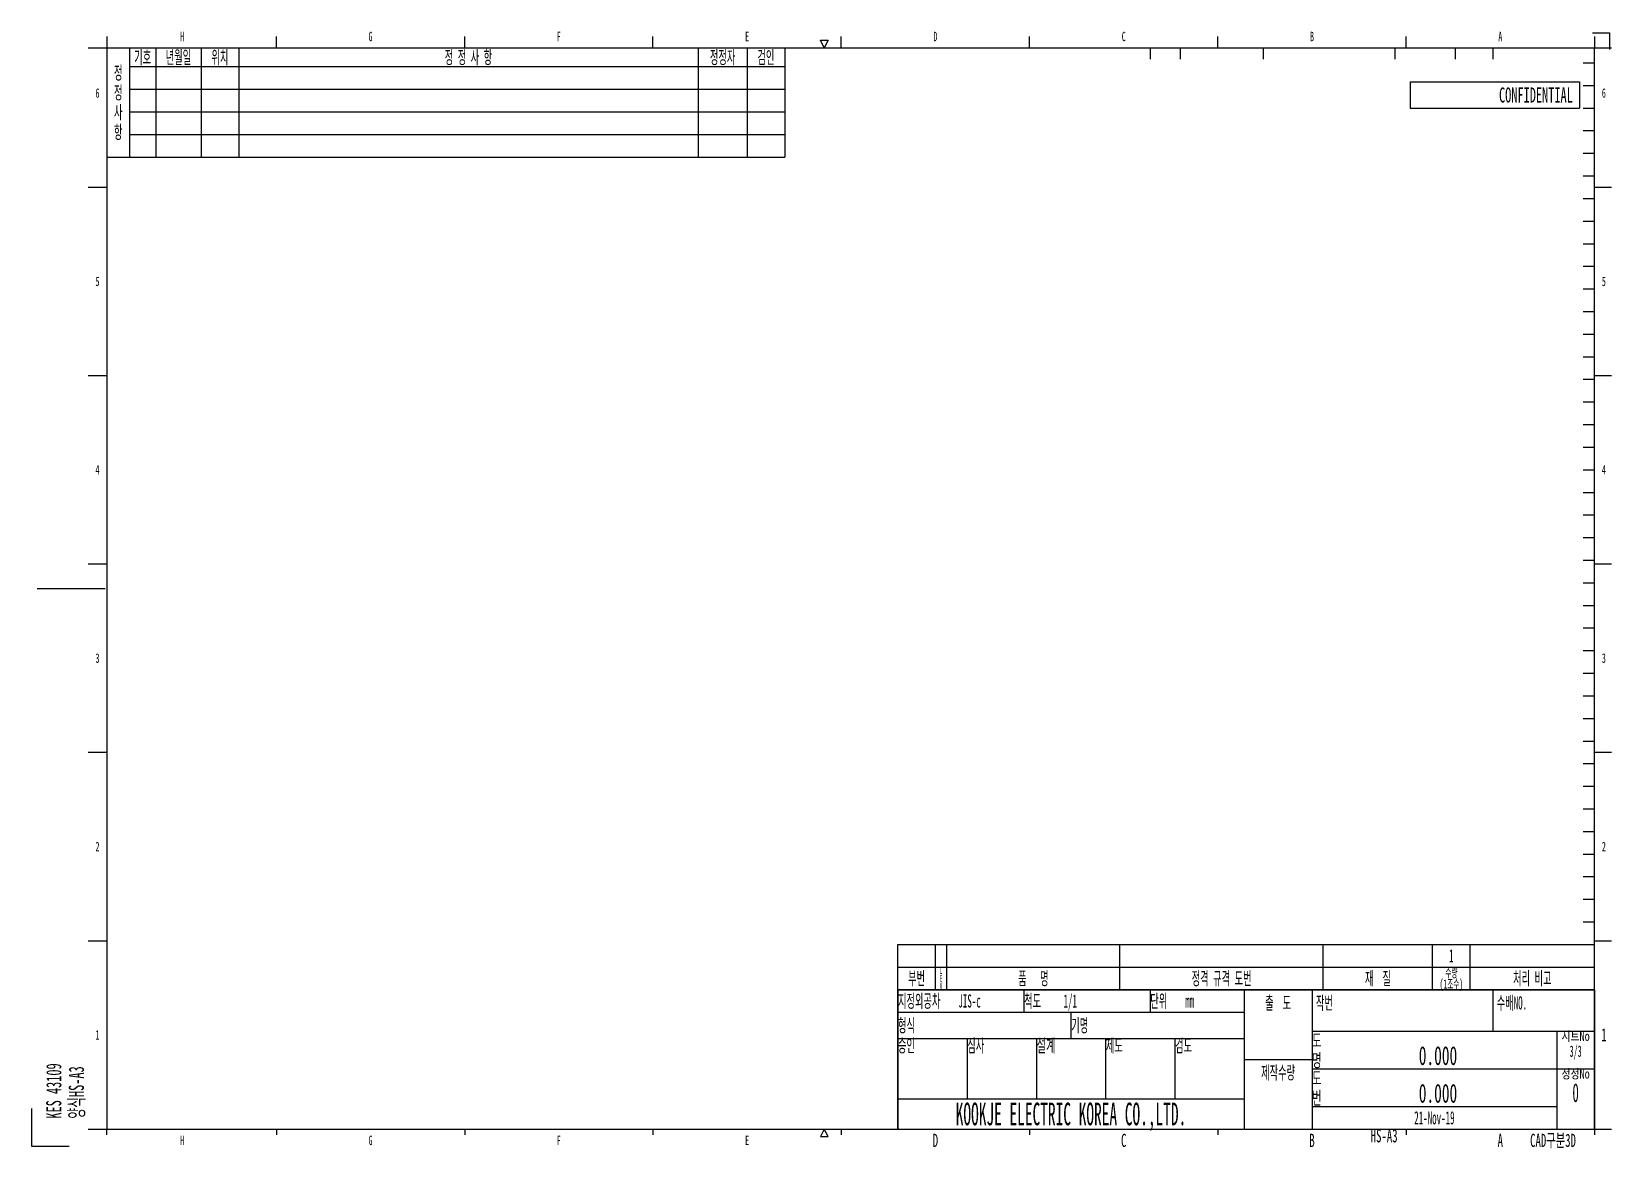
# Model space of a CAD drawing. Header units: millimetres. Extents: x 0 to 419, y 0 to 296.
import ezdxf

# ---------------------------------------------------------------- set-up
doc = ezdxf.new("R2010")
doc.units = ezdxf.units.MM
doc.header["$LTSCALE"] = 23.1
doc.layers.get('0').update_dxf_attribs({"linetype": 'CONTINUOUS'})
doc.styles.get("Standard").update_dxf_attribs({"font": 'txt', "width": 0.5})
doc.styles.add('TEXTSTYLE_2', font='txt', dxfattribs={"width": 0.6})
doc.styles.add('TEXTSTYLE_3', font='txt', dxfattribs={"width": 0.6})
doc.styles.add('TEXTSTYLE_4', font='txt', dxfattribs={"width": 0.8})

msp = doc.modelspace()

# ---------------------------------------------------------------- linework, layer by layer
at = {"color": 2, "linetype": 'Continuous'}
for p, q in [((20, 295), (20, 292)), ((65, 292), (65, 295)), ((115, 292), (115, 295)), ((165, 292), (165, 295)), ((210.5, 292), (209.5, 294)), ((209.5, 294), (211.5, 294)), ((211.5, 294), (210.5, 292)), ((215, 292), (215, 295)), ((265, 292), (265, 295)), ((315, 292), (315, 295)), ((365, 292), (365, 295)), ((414.46, 296), (419, 296)), ((415, 295), (415, 292)), ((419, 296), (419, 291.5)), ((20, 292), (200, 292)), ((20, 292), (20, 263)), ((26, 292), (26, 263)), ((33, 292), (33, 263)), ((45, 292), (45, 263)), ((55, 292), (55, 263)), ((177, 292), (177, 263)), ((190, 292), (190, 263)), ((200, 292), (200, 263)), ((297, 292), (297, 289)), ((305, 292), (305, 289)), ((327, 292), (327, 289)), ((362, 292), (362, 289)), ((378, 292), (378, 289)), ((388, 292), (388, 289)), ((415, 292), (419.5, 292)), ((26, 287), (200, 287)), ((412, 288), (415, 288)), ((412, 282), (415, 282)), ((26, 281), (200, 281)), ((26, 275), (200, 275)), ((412, 276), (415, 276)), ((26, 269), (200, 269)), ((412, 270), (415, 270)), ((20, 263), (200, 263)), ((412, 264), (415, 264)), ((412, 258), (415, 258)), ((15, 255), (20, 255)), ((412, 252), (415, 252)), ((415, 255), (419.5, 255)), ((412, 246), (415, 246)), ((412, 240), (415, 240)), ((412, 234), (415, 234)), ((412, 228), (415, 228)), ((412, 222), (415, 222)), ((412, 216), (415, 216)), ((412, 210), (415, 210)), ((15, 205), (20, 205)), ((412, 204), (415, 204)), ((415, 205), (419.5, 205)), ((412, 198), (415, 198)), ((412, 192), (415, 192)), ((412, 186), (415, 186)), ((412, 180), (415, 180)), ((412, 174), (415, 174)), ((412, 168), (415, 168)), ((412, 162), (415, 162)), ((412, 156), (415, 156)), ((15, 155), (20, 155)), ((415, 155), (419.5, 155)), ((1.5, 148.5), (19.5, 148.5)), ((412, 150), (415, 150)), ((412, 144), (415, 144)), ((412, 138), (415, 138)), ((412, 132), (415, 132)), ((412, 126), (415, 126)), ((412, 120), (415, 120)), ((412, 114), (415, 114)), ((15, 105), (20, 105)), ((412, 108), (415, 108)), ((415, 105), (419.5, 105)), ((412, 102), (415, 102)), ((412, 96), (415, 96)), ((412, 90), (415, 90)), ((412, 84), (415, 84)), ((412, 78), (415, 78)), ((412, 72), (415, 72)), ((412, 66), (415, 66)), ((412, 60), (415, 60)), ((15, 55), (20, 55)), ((415, 55), (419.5, 55)), ((230, 42.01), (230, 54.01)), ((230, 54.01), (415, 54.01)), ((240, 42.01), (240, 54.01)), ((243, 42.01), (243, 54.01)), ((289, 42.01), (289, 54.01)), ((343, 42.01), (343, 54.01)), ((372, 42.01), (372, 54.01)), ((382, 42.01), (382, 54.01)), ((415, 42.01), (415, 54.01)), ((230, 48.01), (415, 48.01)), ((230, 42.01), (322, 42.01)), ((230, 42.01), (230, 36.01)), ((230, 42.01), (415, 42.01)), ((263.5, 42.01), (263.5, 36.01)), ((297, 42.01), (297, 36.01)), ((322, 42.01), (322, 36.01)), ((322, 42.01), (340, 42.01)), ((322, 42.01), (322, 5.01)), ((340, 42.01), (340, 5.01)), ((340, 42), (415, 42)), ((340, 42), (340, 31)), ((340, 42), (415, 42)), ((340, 42), (340, 31)), ((388, 42), (388, 31)), ((388, 42), (388, 31)), ((415, 42), (415, 31)), ((415, 42), (415, 31)), ((230, 36.01), (322, 36.01)), ((230, 36.01), (230, 29.01)), ((230, 36.01), (322, 36.01)), ((230, 36.01), (322, 36.01)), ((230, 36.01), (230, 29.01)), ((276, 36.01), (276, 29.01)), ((276, 36.01), (276, 29.01)), ((322, 36.01), (322, 29.01)), ((322, 36.01), (322, 29.01)), ((340, 31), (415, 31)), ((340, 31), (340, 5)), ((340, 31), (415, 31)), ((340, 31), (415, 31)), ((405, 31), (405, 5)), ((415, 31), (415, 5)), ((230, 29.01), (322, 29.01)), ((230, 29.01), (230, 13.01)), ((230, 29.01), (322, 29.01)), ((230, 29.01), (322, 29.01)), ((248.4, 29.01), (248.4, 13.01)), ((266.8, 29.01), (266.8, 13.01)), ((266.8, 29.01), (285.2, 29.01)), ((266.8, 29.01), (266.8, 13.01)), ((285.2, 29.01), (285.2, 13.01)), ((285.2, 29.01), (303.6, 29.01)), ((285.2, 29.01), (285.2, 13.01)), ((285.2, 29.01), (285.2, 13.01)), ((303.6, 29.01), (303.6, 13.01)), ((303.6, 29.01), (303.6, 13.01)), ((322, 29.01), (322, 13.01)), ((322, 23.51), (340, 23.51)), ((340, 21), (415, 21)), ((230, 13.01), (322, 13.01)), ((230, 13.01), (322, 13.01)), ((230, 13.01), (230, 5.01)), ((266.8, 13.01), (285.2, 13.01)), ((285.2, 13.01), (303.6, 13.01)), ((322, 13.01), (322, 5.01)), ((0, 10.5), (0, 0.5)), ((340, 11), (405, 11)), ((15, 5), (20, 5)), ((20, 3.5), (20, 5)), ((65, 5), (65, 3.5)), ((115, 5), (115, 3.5)), ((165, 5), (165, 3.5)), ((210.5, 5), (209.5, 3)), ((211.5, 3), (210.5, 5)), ((215, 5), (215, 3.5)), ((230, 5.01), (322, 5.01)), ((265, 5), (265, 3.5)), ((315, 5), (315, 3.5)), ((322, 5.01), (340, 5.01)), ((340, 5), (415, 5)), ((365, 5), (365, 3.5)), ((415, 5), (419.5, 5)), ((415, 5), (415, 3.5)), ((0, 0.5), (10, 0.5)), ((209.5, 3), (211.5, 3))]:
    msp.add_line(p, q, dxfattribs=at)
at = {"color": 7, "linetype": 'Continuous'}
for p, q in [((15, 292), (415, 292)), ((20, 292), (20, 5)), ((415, 5), (415, 292)), ((366.1, 283), (411, 283)), ((366.1, 283), (366.1, 276)), ((411, 283), (411, 276)), ((366.1, 276), (411, 276)), ((230, 42), (415, 42)), ((230, 5.01), (230, 42)), ((20, 5), (415, 5))]:
    msp.add_line(p, q, dxfattribs=at)

# ---------------------------------------------------------------- texts
at = {"color": 2, "linetype": 'Continuous', "line_spacing_factor": 0.9}
for s, insert, char_height, width, attachment_point, style in [('H', (40, 296.25), 2.5, 1.5, 2, 'TEXTSTYLE_2'), ('G', (90, 296.25), 2.5, 1.5, 2, 'TEXTSTYLE_2'), ('F', (140, 296.25), 2.5, 1.5, 2, 'TEXTSTYLE_2'), ('E', (190, 296.25), 2.5, 1.5, 2, 'TEXTSTYLE_2'), ('D', (240, 296.25), 2.5, 1.5, 2, 'TEXTSTYLE_2'), ('C', (290, 296.25), 2.5, 1.5, 2, 'TEXTSTYLE_2'), ('B', (340, 296.25), 2.5, 1.5, 2, 'TEXTSTYLE_2'), ('A', (390, 296.25), 2.5, 1.5, 2, 'TEXTSTYLE_2'), ('6', (17.5, 281.25), 2.5, 1.5, 2, 'TEXTSTYLE_2'), ('6', (417.5, 281.25), 2.5, 1.5, 2, 'TEXTSTYLE_2'), ('5', (17.5, 231.25), 2.5, 1.5, 2, 'TEXTSTYLE_2'), ('5', (417.5, 231.25), 2.5, 1.5, 2, 'TEXTSTYLE_2'), ('4', (17.5, 181.25), 2.5, 1.5, 2, 'TEXTSTYLE_2'), ('4', (417.5, 181.25), 2.5, 1.5, 2, 'TEXTSTYLE_2'), ('3', (17.5, 131.25), 2.5, 1.5, 2, 'TEXTSTYLE_2'), ('3', (417.5, 131.25), 2.5, 1.5, 2, 'TEXTSTYLE_2'), ('2', (17.5, 81.25), 2.5, 1.5, 2, 'TEXTSTYLE_2'), ('2', (417.5, 81.25), 2.5, 1.5, 2, 'TEXTSTYLE_2'), ('1', (17.5, 31.25), 2.5, 1.5, 2, 'TEXTSTYLE_2'), ('설계', (266.86, 28.93), 3.5, 4.9, 1, 'TEXTSTYLE_2'), ('도\\P명', (340, 30.25), 3.5, 2.45, 1, 'TEXTSTYLE_2'), ('시트No\\P\\H3.0;{\\W0.5;3}{\\W0.5;/}{\\W0.5;3}', (410, 30.92), 2.5, 8.6667, 2, 'TEXTSTYLE_4'), ('1', (417.5, 31.75), 3.5, 2.1, 2, 'TEXTSTYLE_2'), (' \\H5.0;{\\W0.6;0.000}', (372.5, 27), 3.5, 17.8, 2, 'TEXTSTYLE_4'), ('정정No\\P\\H5.0;{\\W0.5;0}', (410, 20.92), 2.5, 8.6667, 2, 'TEXTSTYLE_4'), ('도\\P번', (340, 20.25), 3.5, 2.45, 1, 'TEXTSTYLE_2'), (' \\H5.0;{\\W0.6;0.000}', (372.5, 17), 3.5, 17.8, 2, 'TEXTSTYLE_4'), ('HS-A3', (359.15, 4.97), 3.5, 10.5, 2, 'TEXTSTYLE_2'), ('H', (40, 3.25), 2.5, 1.5, 2, 'TEXTSTYLE_2'), ('G', (90, 3.25), 2.5, 1.5, 2, 'TEXTSTYLE_2'), ('F', (140, 3.25), 2.5, 1.5, 2, 'TEXTSTYLE_2'), ('E', (190, 3.25), 2.5, 1.5, 2, 'TEXTSTYLE_2'), ('D', (240, 3.75), 3.5, 2.1, 2, 'TEXTSTYLE_2'), ('C', (290, 3.75), 3.5, 2.1, 2, 'TEXTSTYLE_2'), ('B', (340, 3.75), 3.5, 2.1, 2, 'TEXTSTYLE_2'), ('A', (390, 3.75), 3.5, 2.1, 2, 'TEXTSTYLE_2'), ('CAD구분3D', (404, 3.75), 3.5, 15.4, 2, 'TEXTSTYLE_2')]:
    msp.add_mtext(s, dxfattribs=dict(at, insert=insert, char_height=char_height, width=width, attachment_point=attachment_point, style=style))
at = {"color": 2, "linetype": 'Continuous'}
for s, insert, char_height, width, attachment_point, line_spacing_factor in [('기호', (29.5, 291.25), 3.5, 4.0833, 2, 0.9), ('년월일', (39, 291.25), 3.5, 6.125, 2, 0.9), ('위치', (50, 291.25), 3.5, 4.0833, 2, 0.9), ('정 정 사 항', (116, 291.25), 3.5, 13.4167, 2, 0.9), ('정정자', (183.5, 291.25), 3.5, 6.125, 2, 0.9), ('검인', (195, 291.25), 3.5, 4.0833, 2, 0.9), ('정\\P정\\P사\\P항', (23, 287.13), 3.5, 2.0417, 2, 0.9), ('1', (377, 52.76), 3.5, 1.75, 2, 0.9), ('부번', (235, 46.76), 3.5, 4.0833, 2, 0.9), ('L\\PE\\PV', (241.5, 47.9), 1.7, 0.85, 2, 0.72), ('품   명', (266, 46.76), 3.5, 9.3333, 2, 0.9), ('정격 규격 도번', (316, 46.76), 3.5, 15.75, 2, 0.9), ('재  질', (357.5, 46.76), 3.5, 7.5833, 2, 0.9), ('수량\\P(1조수)', (377, 47.76), 2.5, 6.6667, 2, 0.72), ('처리 비고', (398.5, 46.76), 3.5, 9.9167, 2, 0.9), ('지정외공차    JIS-c', (230.06, 40.76), 3.5, 25.9583, 1, 0.9), ('척도     1/1', (263.56, 40.76), 3.5, 18.0833, 1, 0.9), ('단위    mm', (297.06, 40.76), 3.5, 14.5833, 1, 0.9), ('출  도', (331, 40.26), 3.5, 7.5833, 2, 0.9), ('작번', (341.05, 40.25), 3.5, 4.0833, 1, 0.9), ('수배NO.', (389.05, 40.25), 3.5, 9.3333, 1, 0.9), ('형식', (230.06, 34.26), 3.5, 4.0833, 1, 0.9), ('기명', (276.06, 34.26), 3.5, 4.0833, 1, 0.9), ('승인', (230.06, 28.93), 3.5, 4.0833, 1, 0.9), ('심사', (248.46, 28.93), 3.5, 4.0833, 1, 0.9), ('제도', (285.26, 28.93), 3.5, 4.0833, 1, 0.9), ('검도', (303.66, 28.93), 3.5, 4.0833, 1, 0.9), ('제작수량', (331, 21.76), 3.5, 8.1667, 2, 0.9), ('KOOKJE ELECTRIC KOREA CO.,LTD.', (276, 12.01), 6, 90, 2, 0.9), ('21-Nov-19', (372.5, 9.75), 3.5, 15.75, 2, 0.9)]:
    msp.add_mtext(s, dxfattribs=dict(at, insert=insert, char_height=char_height, width=width, attachment_point=attachment_point, line_spacing_factor=line_spacing_factor))
at = {"color": 7, "linetype": 'Continuous', "insert": (409.25, 281.47), "char_height": 4, "width": 62.2266, "attachment_point": 3, "line_spacing_factor": 0.9, "style": 'TEXTSTYLE_3'}
msp.add_mtext('CONFIDENTIAL', dxfattribs=at)
at = {"color": 2, "linetype": 'Continuous', "insert": (3.89, 7.76), "char_height": 4, "width": 21.6, "attachment_point": 1, "rotation": 90, "line_spacing_factor": 0.9, "style": 'TEXTSTYLE_2'}
msp.add_mtext('KES 43109\\P양식HS-A3', dxfattribs=at)

doc.saveas('drawing.dxf')
